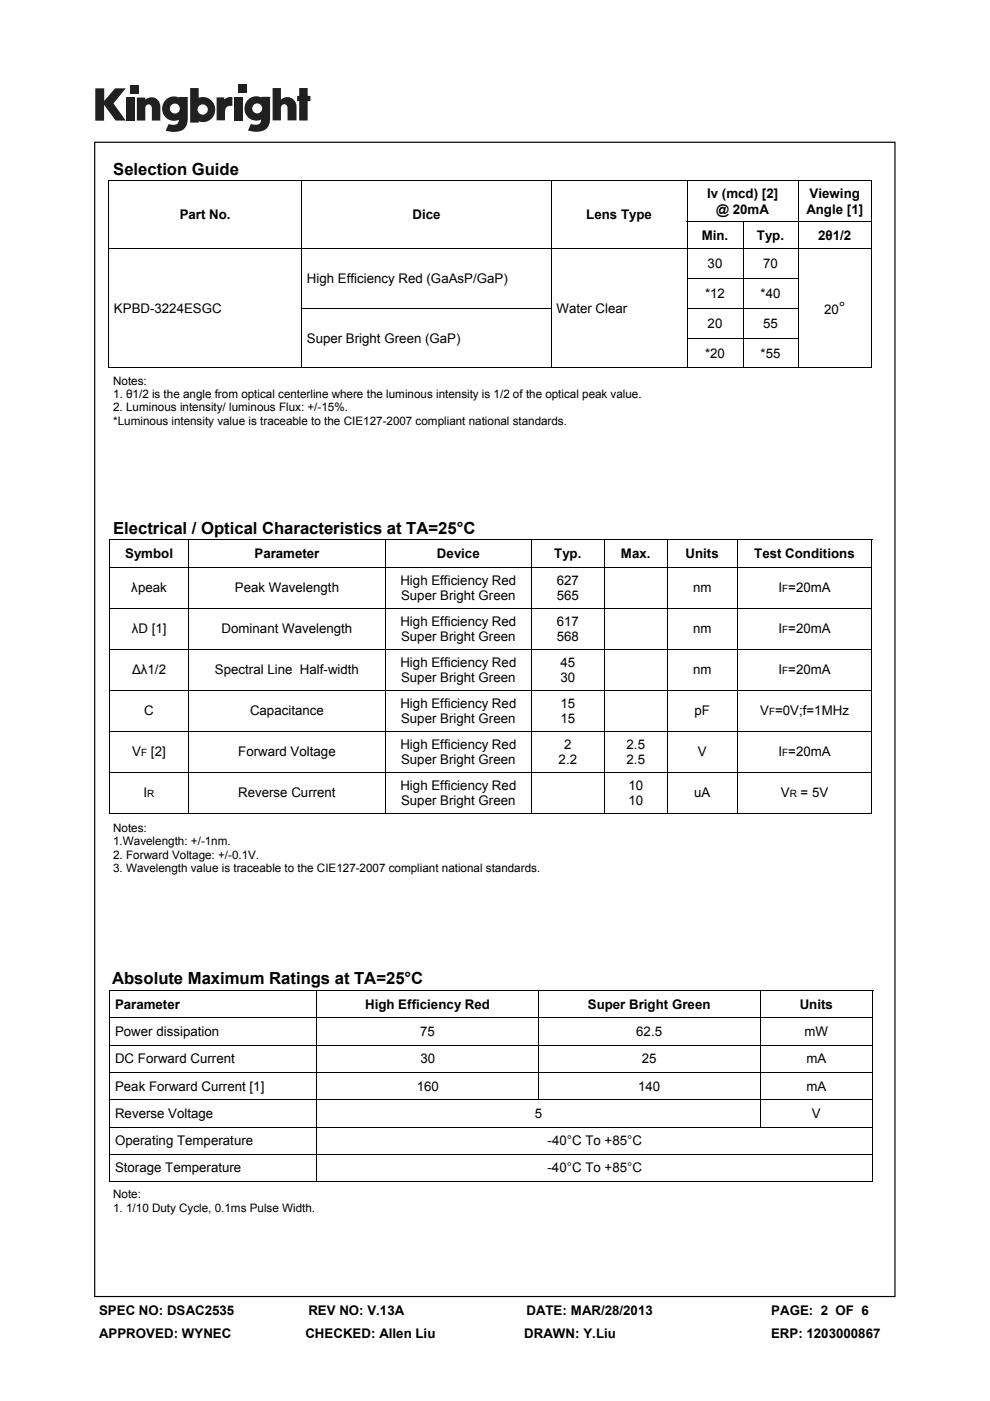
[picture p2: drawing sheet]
<svg xmlns="http://www.w3.org/2000/svg" width="210mm" height="297mm" viewBox="0 0 210 297" stroke-linecap="round" stroke-linejoin="round" font-family="sans-serif">
<defs><g id="words">
<g font-size="3.5">
<text x="24" y="37.1">Selection Guide</text>
<text x="177.9" y="66.5">°</text>
<text x="24" y="113.3">Electrical / Optical Characteristics at TA=25°C</text>
<text x="23.8" y="208.6">Absolute Maximum Ratings at TA=25°C</text>
</g>
<g font-size="2.8">
<text x="38.1" y="46.5">Part No.</text>
<text x="87.5" y="46.5">Dice</text>
<text x="124.4" y="46.5">Lens Type</text>
<text x="150" y="42.1">Iv (mcd) [2]</text>
<text x="151.9" y="45.3">@ 20mA</text>
<text x="171" y="45.3">Angle [1]</text>
<text x="171.7" y="42.1">Viewing</text>
<text x="148.8" y="50.9">Min.</text>
<text x="160.5" y="50.9">Typ.</text>
<text x="173.5" y="50.9">2θ1/2</text>
<text x="65.1" y="60">High Efficiency Red (GaAsP/GaP)</text>
<text x="150.1" y="56.8">30</text>
<text x="161.9" y="56.8">70</text>
<text x="149.5" y="63.2">*12</text>
<text x="161.3" y="63.2">*40</text>
<text x="24.2" y="66.3">KPBD-3224ESGC</text>
<text x="118" y="66.3">Water Clear</text>
<text x="150.1" y="69.5">20</text>
<text x="161.9" y="69.5">55</text>
<text x="174.8" y="66.5">20</text>
<text x="65.1" y="72.6">Super Bright Green (GaP)</text>
<text x="149.5" y="75.8">*20</text>
<text x="161.3" y="75.8">*55</text>
<text x="26.5" y="118.3">Symbol</text>
<text x="54" y="118.3">Parameter</text>
<text x="92.7" y="118.3">Device</text>
<text x="117.5" y="118.3">Typ.</text>
<text x="131.7" y="118.3">Max.</text>
<text x="145.4" y="118.3">Units</text>
<text x="160" y="118.3">Test Conditions</text>
<text x="27.9" y="125.6">λpeak</text>
<text x="49.8" y="125.6">Peak Wavelength</text>
<text x="84.9" y="124">High Efficiency Red</text>
<text x="118.1" y="124">627</text>
<text x="147" y="125.6">nm</text>
<text x="165.1" y="125.6">I =20mA</text>
<text x="85.1" y="127.2">Super Bright Green</text>
<text x="118.1" y="127.2">565</text>
<text x="27.9" y="134.3">λD [1]</text>
<text x="47" y="134.3">Dominant Wavelength</text>
<text x="84.9" y="132.7">High Efficiency Red</text>
<text x="85.1" y="135.9">Super Bright Green</text>
<text x="118.1" y="132.7">617</text>
<text x="118.1" y="135.9">568</text>
<text x="147" y="134.3">nm</text>
<text x="165.1" y="134.3">I =20mA</text>
<text x="28" y="143">Δλ1/2</text>
<text x="45.6" y="143">Spectral Line Half-width</text>
<text x="84.9" y="141.4">High Efficiency Red</text>
<text x="118.9" y="141.4">45</text>
<text x="147" y="143">nm</text>
<text x="165.1" y="143">I =20mA</text>
<text x="85.1" y="144.6">Super Bright Green</text>
<text x="118.9" y="144.6">30</text>
<text x="30.6" y="151.7">C</text>
<text x="53" y="151.7">Capacitance</text>
<text x="84.9" y="150.1">High Efficiency Red</text>
<text x="85.1" y="153.3">Super Bright Green</text>
<text x="118.9" y="150.1">15</text>
<text x="118.9" y="153.3">15</text>
<text x="147.3" y="151.7">pF</text>
<text x="161.2" y="151.7">V =0V;f=1MHz</text>
<text x="28.1" y="160.4">V</text>
<text x="32" y="160.4">[2]</text>
<text x="50.5" y="160.4">Forward Voltage</text>
<text x="84.9" y="158.8">High Efficiency Red</text>
<text x="85.1" y="162">Super Bright Green</text>
<text x="118.5" y="162">2.2</text>
<text x="119.7" y="158.8">2</text>
<text x="132.9" y="158.8">2.5</text>
<text x="132.9" y="162">2.5</text>
<text x="148" y="160.4">V</text>
<text x="165.1" y="160.4">I =20mA</text>
<text x="84.9" y="167.4">High Efficiency Red</text>
<text x="133.3" y="167.4">10</text>
<text x="30.5" y="169.1">I</text>
<text x="50.5" y="169.1">Reverse Current</text>
<text x="85.1" y="170.7">Super Bright Green</text>
<text x="133.3" y="170.7">10</text>
<text x="147.2" y="169.1">uA</text>
<text x="165.6" y="169.1">V</text>
<text x="169.8" y="169.1">= 5V</text>
<text x="24.4" y="213.9">Parameter</text>
<text x="77.4" y="213.9">High Efficiency Red</text>
<text x="124.7" y="213.9">Super Bright Green</text>
<text x="169.6" y="213.9">Units</text>
<text x="24.4" y="219.6">Power dissipation</text>
<text x="89.1" y="219.6">75</text>
<text x="134.9" y="219.6">62.5</text>
<text x="170.6" y="219.6">mW</text>
<text x="24.4" y="225.4">DC Forward Current</text>
<text x="89.2" y="225.4">30</text>
<text x="136.1" y="225.4">25</text>
<text x="171" y="225.4">mA</text>
<text x="24.4" y="231.2">Peak Forward Current [1]</text>
<text x="88.4" y="231.2">160</text>
<text x="135.4" y="231.2">140</text>
<text x="171" y="231.2">mA</text>
<text x="24.4" y="237">Reverse Voltage</text>
<text x="113.4" y="237">5</text>
<text x="172.2" y="237">V</text>
<text x="24.4" y="242.8">Operating Temperature</text>
<text x="116.1" y="242.8">-40°C To +85°C</text>
<text x="24.4" y="248.6">Storage Temperature</text>
<text x="116.1" y="248.6">-40°C To +85°C</text>
<text x="21" y="278.7">SPEC NO: DSAC2535</text>
<text x="65.4" y="278.7">REV NO: V.13A</text>
<text x="111.7" y="278.7">DATE: MAR/28/2013</text>
<text x="163.6" y="278.7">PAGE: 2 OF 6</text>
<text x="21" y="283.6">APPROVED: WYNEC</text>
<text x="64.8" y="283.6">CHECKED: Allen Liu</text>
<text x="111.2" y="283.6">DRAWN: Y.Liu</text>
<text x="163.5" y="283.6">ERP: 1203000867</text>
</g>
<g font-size="2.5">
<text x="24" y="81.5">Notes:</text>
<text x="24" y="84.4">1. θ1/2 is the angle from optical centerline where the luminous intensity is 1/2 of the optical peak value.</text>
<text x="24" y="87.2">2. Luminous intensity/ luminous Flux: +/-15%.</text>
<text x="24" y="90.1">*Luminous intensity value is traceable to the CIE127-2007 compliant national standards.</text>
<text x="24" y="176.4">Notes:</text>
<text x="24" y="179.3">1.Wavelength: +/-1nm.</text>
<text x="24" y="182.1">2. Forward Voltage: +/-0.1V.</text>
<text x="24" y="185">3. Wavelength value is traceable to the CIE127-2007 compliant national standards.</text>
<text x="24" y="254">Note:</text>
<text x="24" y="256.9">1. 1/10 Duty Cycle, 0.1ms Pulse Width.</text>
</g>
<g font-size="2.1">
<text x="165.9" y="125.6">F</text>
<text x="165.9" y="134.3">F</text>
<text x="165.9" y="143">F</text>
<text x="163.1" y="151.7">F</text>
<text x="30" y="160.4">F</text>
<text x="165.9" y="160.4">F</text>
<text x="31.2" y="169.1">R</text>
<text x="167.5" y="169.1">R</text>
</g>
</g></defs>
<g fill="#231f20">
<path d="M20.2 18.7h1.9v2.7l2.3-2.7h2.3l-2.6 3.2 2.6 3.7h-2.2l-2.4-3.3v3.3h-1.9z"/>
<path d="M26.7 20.7h1.8v4.9h-1.8z"/>
<path d="M49.6 20.7h1.8v4.9h-1.8z"/>
<path d="M27.6 18h1.8v1.8h-1.8z"/>
<path d="M50.6 17.9h1.8v1.8h-1.8z"/>
<path d="M29 20.7h1.8v.4a1.9 1.9 0 0 1 2.2-.3 1.9 1.9 0 0 1 1 2v2.8h-1.8v-2.7a.7 .7 0 0 0-.7-.8 .7 .7 0 0 0-.7 .8v2.7h-1.8z"/>
<path d="M45.9 20.6h1.7v.5a2.02 2.02 0 0 1 1.7-.5v1.9h-.2a1.12 1.12 0 0 0-1.4 1.3v1.7h-1.8z"/>
<path d="M57.8 18.7h1.8v2.4a1.98 1.98 0 0 1 2.2-.3 1.98 1.98 0 0 1 1.1 2v2.7h-1.9v-2.6a.7 .7 0 0 0-.7-.8 .7 .7 0 0 0-.7 .8v2.6h-1.8z"/>
<path d="M63.5 18.7h1.8v1.6h.5v1.1h-.5v4.1h-1.8v-4.1h-.5v-1.1h.5z"/>
<path d="M40.3 18.7v7.3h1.8v-.3a2.63 2.63 0 0 0 3.5-2.5 2.63 2.63 0 0 0-3.5-2.5v-2zM41.9 23.2a1.1 1.1 0 0 1 2.2 0 1.1 1.1 0 0 1-2.2 0z"/>
<path d="M35.3 21a2.56 2.56 0 0 0-.6 3.3 2.56 2.56 0 0 0 3.2 1.1 1.09 1.09 0 0 1-1.5 1.1l-.6-.2-.7 1.4a5.3 5.3 0 0 0 3.8-.2 2.69 2.69 0 0 0 .9-2.4v-4.5h-1.8v.1l-.8-.2a2.44 2.44 0 0 0-1.9 .5zM36 23a1.06 1.06 0 0 1 2.1 0 1.06 1.06 0 0 1-2.1 0z"/>
<path d="M52.8 21a2.56 2.56 0 0 0-.6 3.3 2.56 2.56 0 0 0 3.2 1 1.09 1.09 0 0 1-1.5 1.1l-.7-.1-.6 1.4a5.3 5.3 0 0 0 3.7-.3 2.69 2.69 0 0 0 1-2.3v-4.6h-1.8v.2l-.9-.3a2.44 2.44 0 0 0-1.8 .6zM53.5 23a1.06 1.06 0 0 1 2.1 0 1.06 1.06 0 0 1-2.1 0z"/>
</g>
<path d="M20 30v245h169.9v-245zM20.2 30.3h169.5v244.5h-169.5z" fill="#000"/>
<g fill="none" stroke="#000" stroke-width=".21">
<path d="M23 38.4h161.9M23.1 38.3v39.6M64 38.4v14.2M117 38.4v14.2M145.7 38.4v8.6M169.3 38.4v8.6M184.8 38.3v39.6M23.2 52.7h161.5M64 52.8v12.5M117 52.8v12.5M145.6 47.1h39.1M145.6 59h23.8"/>
<path d="M145.7 47.1v5.5M145.7 52.8v12.5M157.6 47.1v5.5M157.6 52.8v12.5M169.3 47.1v5.5M169.3 52.8v12.5M23 77.9h161.9M63.9 65.4h53.2M64 65.4v12.5M117 65.4v12.5M145.6 65.4h23.8M145.6 71.7h23.8"/>
<path d="M145.7 65.4v12.5M157.6 65.4v12.5M169.3 65.4v12.5M23.2 114.5h161.8M23.3 114.4v58M40 114.5v5.7M81.8 114.5v5.7M112.7 114.5v5.7M128.2 114.5v5.7M141.5 114.5v5.7M156.4 114.5v5.7M184.9 114.4v58"/>
<path d="M23.4 120.3h161.4M23.4 129h161.4M23.4 137.7h161.4M40 120.4v8.5M40 129.1v8.5M40 137.8v8.5M81.8 120.4v8.5M81.8 129.1v8.5M81.8 137.8v8.5M112.7 120.4v8.5M112.7 129.1v8.5M112.7 137.8v8.5"/>
<path d="M128.2 120.4v8.5M128.2 129.1v8.5M128.2 137.8v8.5M141.5 120.4v8.5M141.5 129.1v8.5M141.5 137.8v8.5M156.4 120.4v8.5M156.4 129.1v8.5M156.4 137.8v8.5M23.4 146.4h161.4M23.4 155.1h161.4M40 146.5v8.5"/>
<path d="M40 155.2v8.5M81.8 146.5v8.5M81.8 155.2v8.5M112.7 146.5v8.5M112.7 155.2v8.5M128.2 146.5v8.5M128.2 155.2v8.5M141.5 146.5v8.5M141.5 155.2v8.5M156.4 146.5v8.5M156.4 155.2v8.5M23.2 172.5h161.8"/>
<path d="M23.4 163.8h161.4M40 163.9v8.5M81.8 163.9v8.5M112.7 163.9v8.5M128.2 163.9v8.5M141.5 163.9v8.5M156.4 163.9v8.5M23.2 210h162M23.3 210v40.4M23.4 215.8h161.6M67.2 210.1v5.6M67.2 215.9v5.6"/>
<path d="M114.2 210.1v5.6M114.2 215.9v5.6M161.2 210.1v5.6M161.2 215.9v5.6M185.1 210v40.4M23.4 221.6h161.6M23.4 227.4h161.6M23.4 233.2h161.6M23.4 239h161.6M67.2 221.7v5.6M67.2 227.5v5.6M67.2 233.3v5.6"/>
<path d="M67.2 239.1v5.6M114.2 221.7v5.6M114.2 227.5v5.6M161.2 221.7v5.6M161.2 227.5v5.6M161.2 233.3v5.6M23.2 250.5h162M23.4 244.8h161.6M67.2 244.9v5.5"/>
</g>
<use href="#words"/>
</svg>
